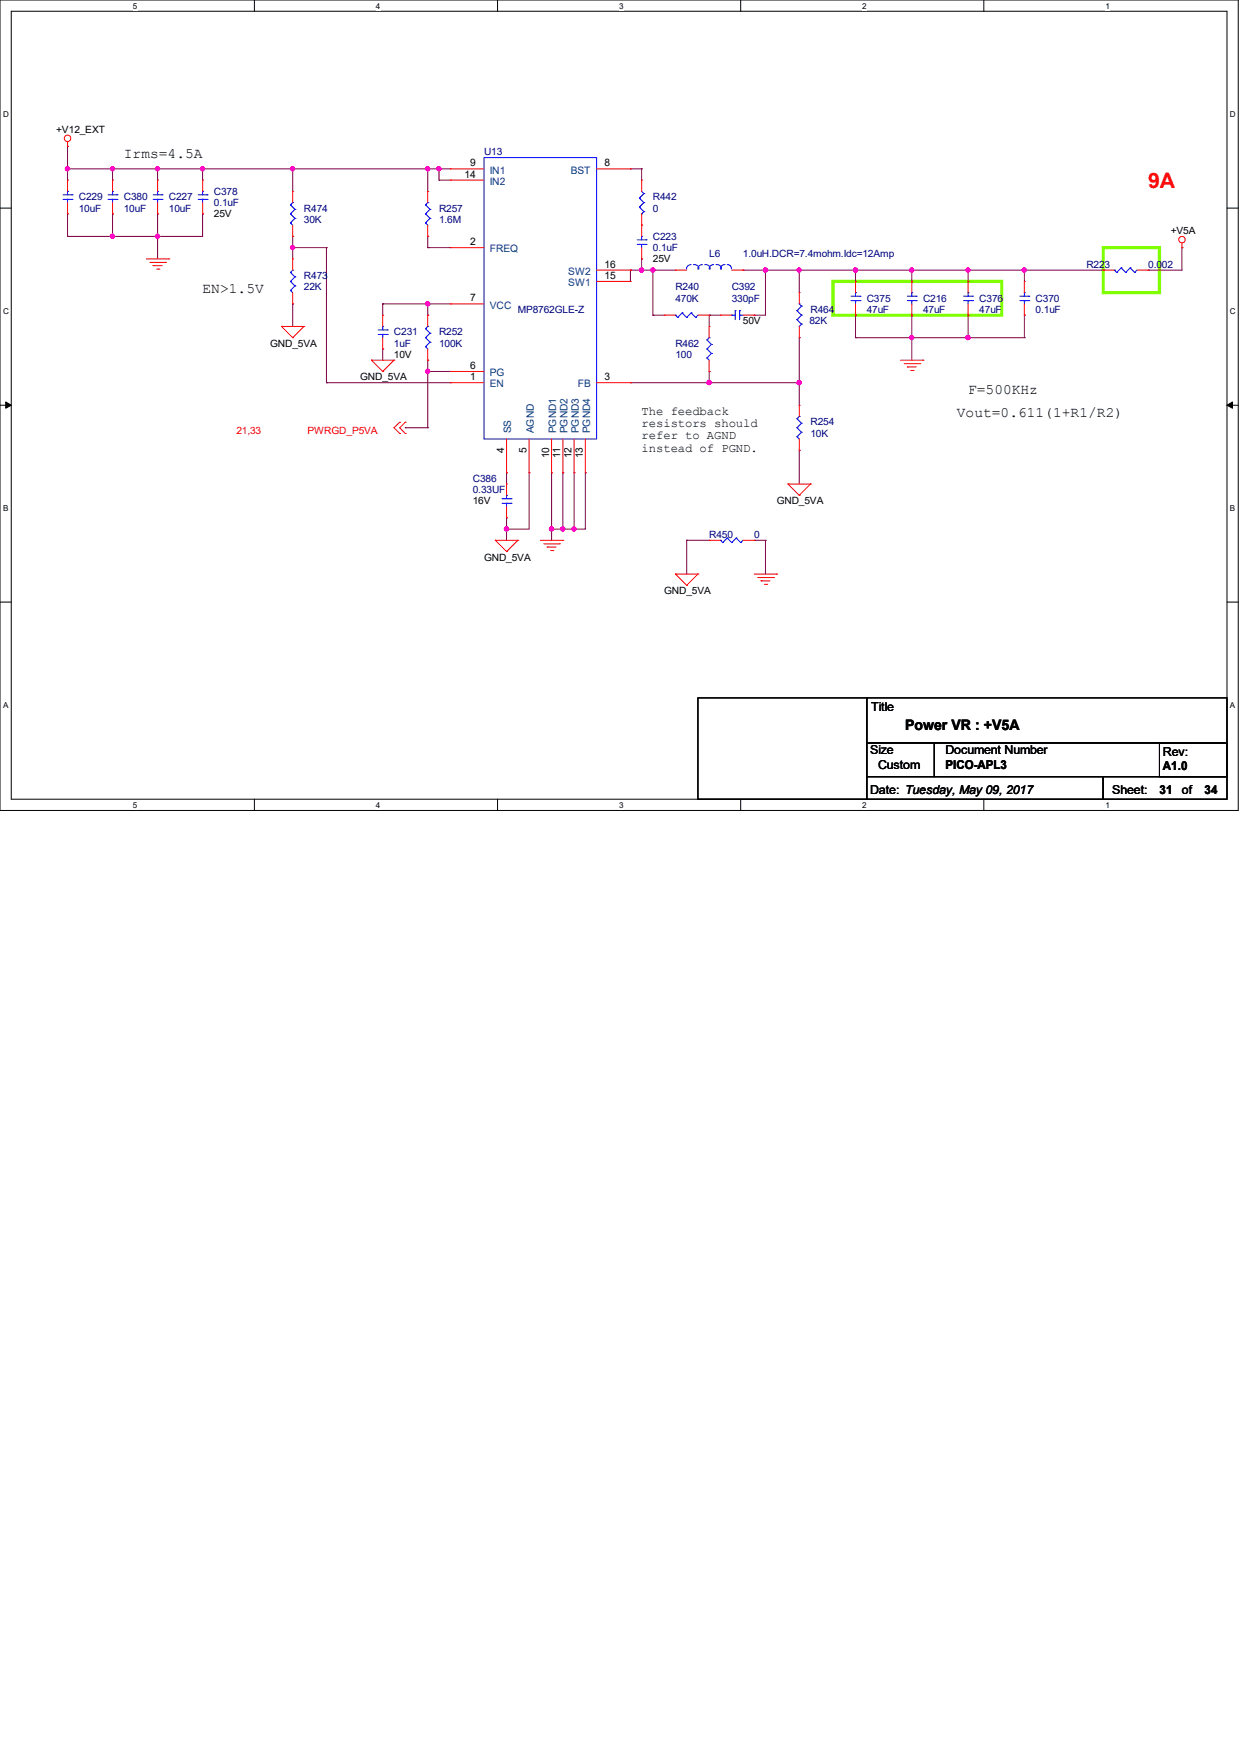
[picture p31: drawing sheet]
<svg xmlns="http://www.w3.org/2000/svg" width="210mm" height="297mm" viewBox="0 0 210 297" stroke-linecap="round" stroke-linejoin="round" font-family="sans-serif">
<defs><g id="words">
<text font-size="3.6" fill="#f00" x="194.3" y="31.9">9A</text>
<g font-size="2.5">
<text x="21" y="26.7">Irms=4.5A</text>
<text x="34.3" y="49.6">EN&gt;1.5V</text>
<text x="161.9" y="70.5">Vout=0.611(1+R1/R2)</text>
<text x="163.8" y="66.7">F=500KHz</text>
<text x="153.2" y="123.6">Power VR : +V5A</text>
</g>
<g font-size="2.1">
<text x="108.6" y="70.2">The feedback</text>
<text x="108.6" y="72.3">resistors should</text>
<text x="108.6" y="74.3">refer to AGND</text>
<text x="108.6" y="76.4">instead of PGND.</text>
<text x="147.4" y="120.4">Title</text>
<text x="147.3" y="127.6">Size</text>
<text x="148.6" y="130.1">Custom</text>
<text x="160" y="127.6">Document Number</text>
<text x="160" y="130.1">PICO-APL3</text>
<text x="196.8" y="128">Rev:</text>
<text x="196.8" y="130.3">A1.0</text>
<text x="147.3" y="134.3">Date: Tuesday, May 09, 2017</text>
<text x="188.2" y="134.3">Sheet:</text>
<text x="196.2" y="134.3">31</text>
<text x="200" y="134.3">of</text>
<text x="203.8" y="134.3">34</text>
</g>
<g font-size="1.7">
<text x="9.5" y="22.5">+V12_EXT</text>
<text x="79.6" y="28.2">9</text>
<text x="102.3" y="28.2">8</text>
<text x="78.6" y="30.1">14</text>
<text x="36.2" y="36.8">25V</text>
<text x="79.6" y="41.5">2</text>
<text x="198.1" y="39.6">+V5A</text>
<text x="102.3" y="45.3">16</text>
<text x="102.3" y="47.2">15</text>
<text x="110.5" y="44.4">25V</text>
<text x="79.6" y="51">7</text>
<text x="45.7" y="58.7">GND_5VA</text>
<text x="125.7" y="54.9">50V</text>
<text x="61" y="64.4">GND_5VA</text>
<text x="66.7" y="60.6">10V</text>
<text x="79.6" y="64.3">1</text>
<text x="79.6" y="62.4">6</text>
<text x="102.3" y="64.3">3</text>
<text x="85.3" y="76.6" transform="rotate(-90 85.3 76.6)">4</text>
<text x="89.1" y="76.6" transform="rotate(-90 89.1 76.6)">5</text>
<text x="92.9" y="77.6" transform="rotate(-90 92.9 77.6)">10</text>
<text x="94.8" y="77.6" transform="rotate(-90 94.8 77.6)">11</text>
<text x="96.7" y="77.6" transform="rotate(-90 96.7 77.6)">12</text>
<text x="98.6" y="77.6" transform="rotate(-90 98.6 77.6)">13</text>
<text x="80" y="85.3">16V</text>
<text x="131.4" y="85.3">GND_5VA</text>
<text x="81.9" y="94.9">GND_5VA</text>
<text x="112.4" y="100.6">GND_5VA</text>
</g>
<g font-size="1.7" fill="#000080">
<text x="81.9" y="26.3">U13</text>
<text x="13.3" y="33.9">C229</text>
<text x="13.3" y="35.8">10uF</text>
<text x="21" y="33.9">C380</text>
<text x="21" y="35.8">10uF</text>
<text x="28.6" y="33.9">C227</text>
<text x="28.6" y="35.8">10uF</text>
<text x="36.2" y="33">C378</text>
<text x="36.2" y="34.9">0.1uF</text>
<text x="51.4" y="35.8">R474</text>
<text x="74.3" y="35.8">R257</text>
<text x="110.5" y="33.9">R442</text>
<text x="110.5" y="35.8">0</text>
<text x="51.4" y="37.7">30K</text>
<text x="74.3" y="37.7">1.6M</text>
<text x="110.5" y="40.6">C223</text>
<text x="51.4" y="47.2">R473</text>
<text x="110.5" y="42.5">0.1uF</text>
<text x="120" y="43.4">L6</text>
<text x="125.7" y="43.4">1.0uH.DCR=7.4mohm.Idc=12Amp</text>
<text x="183.8" y="45.3">R223</text>
<text x="194.3" y="45.3">0.002</text>
<text x="51.4" y="49.1">22K</text>
<text x="87.6" y="53">MP8762GLE-Z</text>
<text x="114.3" y="49.1">R240</text>
<text x="114.3" y="51.1">470K</text>
<text x="123.8" y="49.1">C392</text>
<text x="123.8" y="51.1">330pF</text>
<text x="137.2" y="53">R464</text>
<text x="146.7" y="51.1">C375</text>
<text x="146.7" y="53">47uF</text>
<text x="156.2" y="51.1">C216</text>
<text x="156.2" y="53">47uF</text>
<text x="165.7" y="51.1">C376</text>
<text x="165.7" y="53">47uF</text>
<text x="175.3" y="51.1">C370</text>
<text x="175.3" y="53">0.1uF</text>
<text x="66.7" y="56.8">C231</text>
<text x="66.7" y="58.7">1uF</text>
<text x="74.3" y="56.8">R252</text>
<text x="74.3" y="58.7">100K</text>
<text x="114.3" y="58.7">R462</text>
<text x="137" y="54.9">82K</text>
<text x="114.3" y="60.6">100</text>
<text x="137.2" y="72">R254</text>
<text x="137.2" y="73.9">10K</text>
<text x="80" y="81.5">C386</text>
<text x="80" y="83.4">0.33UF</text>
<text x="120" y="91.1">R450</text>
<text x="127.6" y="91.1">0</text>
</g>
<g font-size="1.7" fill="#004080">
<text x="82.9" y="29.4">IN1</text>
<text x="96.6" y="29.4">BST</text>
<text x="82.9" y="31.3">IN2</text>
<text x="82.9" y="42.7">FREQ</text>
<text x="96.2" y="46.5">SW2</text>
<text x="82.9" y="52.2">VCC</text>
<text x="96.2" y="48.4">SW1</text>
<text x="82.9" y="65.6">EN</text>
<text x="82.9" y="63.7">PG</text>
<text x="97.8" y="65.6">FB</text>
<text x="86.5" y="73.3" transform="rotate(-90 86.5 73.3)">SS</text>
<text x="90.3" y="73.3" transform="rotate(-90 90.3 73.3)">AGND</text>
<text x="94.1" y="73.3" transform="rotate(-90 94.1 73.3)">PGND1</text>
<text x="96.1" y="73.3" transform="rotate(-90 96.1 73.3)">PGND2</text>
<text x="98" y="73.3" transform="rotate(-90 98 73.3)">PGND3</text>
<text x="99.9" y="73.3" transform="rotate(-90 99.9 73.3)">PGND4</text>
</g>
<g font-size="1.7" fill="#f00">
<text x="40" y="73.5">21,33</text>
<text x="52" y="73.5">PWRGD_P5VA</text>
</g>
<g font-size="1.4">
<text x="22.5" y="1.4">5</text>
<text x="63.6" y="1.4">4</text>
<text x="104.8" y="1.4">3</text>
<text x="145.9" y="1.4">2</text>
<text x="187.1" y="1.4">1</text>
<text x=".5" y="19.8">D</text>
<text x="208.2" y="19.8">D</text>
<text x=".5" y="53.1">C</text>
<text x="208.2" y="53.1">C</text>
<text x=".5" y="86.4">B</text>
<text x="208.2" y="86.4">B</text>
<text x=".5" y="119.8">A</text>
<text x="208.2" y="119.8">A</text>
<text x="22.5" y="136.7">5</text>
<text x="63.6" y="136.7">4</text>
<text x="104.8" y="136.7">3</text>
<text x="145.9" y="136.7">2</text>
<text x="187.1" y="136.7">1</text>
</g>
</g></defs>
<path d="M0 0h209.5v137.2h-209.5zM1.9 1.9h205.7v133.4h-205.7z" fill="none" stroke="#000" stroke-width=".17"/>
<g fill="#fff">
<path d="M22.5 .2h.7v1.5h-.7z"/>
<path d="M22.5 135.5h.7v1.5h-.7z"/>
</g>
<path d="M43.1 0v1.9M43.1 135.3v1.9" fill="none" stroke="#000" stroke-width=".17"/>
<g fill="#fff">
<path d="M63.6 .2h.8v1.5h-.8z"/>
<path d="M63.6 135.5h.8v1.5h-.8z"/>
</g>
<path d="M84.2 0v1.9M84.2 135.3v1.9" fill="none" stroke="#000" stroke-width=".17"/>
<g fill="#fff">
<path d="M104.8 .2h.7v1.5h-.7z"/>
<path d="M104.8 135.5h.7v1.5h-.7z"/>
</g>
<path d="M125.3 0v1.9M125.3 135.3v1.9" fill="none" stroke="#000" stroke-width=".17"/>
<g fill="#fff">
<path d="M145.9 .2h.8v1.5h-.8z"/>
<path d="M145.9 135.5h.8v1.5h-.8z"/>
</g>
<path d="M166.5 0v1.9M166.5 135.3v1.9" fill="none" stroke="#000" stroke-width=".17"/>
<g fill="#fff">
<path d="M187.1 .2h.7v1.5h-.7z"/>
<path d="M187.1 135.5h.7v1.5h-.7z"/>
<path d="M.5 18.5h1v1.6h-1z"/>
<path d="M208.2 18.5h.9v1.6h-.9z"/>
<path d="M.5 51.9h1v1.5h-1z"/>
<path d="M208.2 51.9h.9v1.5h-.9z"/>
</g>
<path d="M0 35.2h1.9M207.6 35.2h1.9" fill="none" stroke="#000" stroke-width=".17"/>
<g fill="#fff">
<path d="M.5 85.2h.9v1.5h-.9z"/>
<path d="M208.2 85.2h.8v1.5h-.8z"/>
</g>
<path d="M0 68.6h1.9M207.6 68.6h1.9" fill="none" stroke="#000" stroke-width=".17"/>
<path d="M1 68l.9 .6-.9 .5zM207.6 68.6l1-.6v1.1z" fill="#000" stroke="#000" stroke-width=".17"/>
<g fill="#fff">
<path d="M.5 118.5h.9v1.6h-.9z"/>
<path d="M208.2 118.5h.8v1.6h-.8z"/>
</g>
<path d="M0 101.9h1.9M118.1 118.1h28.6v17.2h-28.6zM146.7 118.1h60.9v7.6h-60.9zM207.6 101.9h1.9M146.7 125.7h11.4v5.7h-11.4zM146.7 131.4h40v3.9h-40zM158.1 125.7h49.5v5.7h-49.5zM186.7 131.4h20.9v3.9h-20.9zM196.2 125.7h11.4v5.7h-11.4z" fill="none" stroke="#000" stroke-width=".17"/>
<path d="M141 47.6h28.5v5.7h-28.5zM186.7 41.9h9.5v7.6h-9.5z" fill="none" stroke="#80ff00" stroke-width=".55"/>
<g fill="none" stroke="#800040" stroke-width=".17">
<path d="M11.4 24.8h.1M11.4 36.2h.1M11.4 28.6h.1M11.4 24.8v5.7M11.4 36.2v3.8M11.4 28.6h64.8M19 28.6h.1M19 36.2h.1M19 28.6v1.9M19 36.2v3.8M26.7 28.6h.1M26.7 36.2h.1"/>
<path d="M26.7 28.6v1.9M26.7 36.2v7.6M34.3 28.6h.1M34.3 36.2h.1M34.3 28.6v1.9M34.3 36.2v3.8h-22.9M49.5 28.6h.1M49.5 28.6v3.8M72.4 28.6h.1M72.4 28.6v3.8M74.3 28.6h.1M74.3 30.5h.1"/>
<path d="M74.3 28.6v1.9M74.3 30.5h1.9M106.7 28.6h.1M106.7 28.6h1.9M108.6 28.6h.1M108.6 28.6v1.9M11.4 40h.1M19 40h.1M26.7 40h.1M49.5 41.9h.1M49.5 40h.1M49.5 51.4h.1"/>
<path d="M49.5 41.9h5.7M49.5 40v3.8M49.5 51.4v3.8M55.2 41.9h.1M55.2 41.9v22.9M64.8 59.1h.1M64.8 51.4h.1M64.8 51.4v1.9M64.8 59.1v1.9M64.8 51.4h11.4M72.4 40h.1M72.4 41.9h.1"/>
<path d="M72.4 53.3h.1M72.4 51.4h.1M72.4 40v1.9M72.4 51.4v1.9M72.4 41.9h3.8M106.7 45.7h.1M106.7 45.7h7.6M106.7 45.7v1.9M108.6 43.8h.1M108.6 45.7h.1M108.6 43.8v1.9M110.5 45.7h.1"/>
<path d="M110.5 53.3h.1M110.5 45.7v7.6M110.5 53.3h1.9M120 53.3h.1M120 53.3h1.9M120 53.3v1.9M125.7 45.7h.1M125.7 45.7h61M127.6 53.3h.1M129.5 45.7h.1M129.5 45.7v7.6h-1.9M135.3 57.1h.1"/>
<path d="M135.3 45.7h.1M135.3 45.7v3.8M135.3 57.1v11.5M144.8 45.7h.1M144.8 53.3h.1M144.8 57.1h.1M144.8 45.7v1.9M144.8 53.3v3.8M144.8 57.1h28.6M154.3 53.3h.1M154.3 57.1h.1M154.3 45.7h.1"/>
<path d="M154.3 45.7v1.9M154.3 53.3v7.7M163.8 45.7h.1M163.8 53.3h.1M163.8 45.7v1.9M163.8 53.3v3.8M173.4 45.7h.1M173.4 57.1h.1M173.4 53.3h.1M173.4 45.7v1.9M173.4 53.3v3.8M186.7 45.7h.1"/>
<path d="M194.3 45.7h.1M200 41.9h.1M200 41.9v3.8h-5.7M55.2 64.8h.1M55.2 64.8h21M68.6 72.4h.1M68.6 72.4h3.8M72.4 61h.1M72.4 72.4h.1M72.4 61v11.4M72.4 62.9h3.8M76.2 62.9h.1"/>
<path d="M106.7 64.8h.1M106.7 64.8h28.6M120 62.9h.1M120 64.8h.1M120 62.9v1.9M135.3 76.2h.1M135.3 64.8h.1M135.3 76.2v5.7M85.7 89.5h.1M85.7 87.6h.1M85.7 80h.1M85.7 80v1.9"/>
<path d="M85.7 87.6v3.8M89.5 80h.1M89.5 80v9.5h-3.8M93.3 80h.1M93.3 89.5h.1M93.3 80v11.4M95.2 80h.1M95.2 89.5h.1M95.2 80v9.5M97.2 89.5h.1M97.2 80h.1M97.2 80v9.5"/>
<path d="M99.1 80h.1M99.1 80v9.5h-5.8M116.2 91.4h.1M116.2 91.4v5.8M116.2 91.4h3.8M127.6 91.4h.1M127.6 91.4h1.9M129.5 91.4h.1M129.5 91.4v5.8"/>
</g>
<g fill="#f0f" stroke="#f0f" stroke-width=".17">
<circle cx="19" cy="28.6" r=".36"/>
<circle cx="34.3" cy="28.6" r=".36"/>
<circle cx="26.6" cy="28.6" r=".36"/>
<circle cx="110.5" cy="45.7" r=".36"/>
<circle cx="135.2" cy="45.7" r=".36"/>
<circle cx="85.7" cy="89.5" r=".36"/>
<circle cx="95.2" cy="89.5" r=".36"/>
<circle cx="26.6" cy="40" r=".36"/>
<circle cx="163.8" cy="57.1" r=".36"/>
<circle cx="154.3" cy="57.1" r=".36"/>
<circle cx="93.3" cy="89.5" r=".36"/>
<circle cx="19" cy="40" r=".36"/>
<circle cx="108.6" cy="45.7" r=".36"/>
<circle cx="49.5" cy="41.9" r=".36"/>
<circle cx="129.5" cy="45.7" r=".36"/>
<circle cx="144.8" cy="45.7" r=".36"/>
<circle cx="163.8" cy="45.7" r=".36"/>
<circle cx="154.3" cy="45.7" r=".36"/>
<circle cx="135.2" cy="64.7" r=".36"/>
<circle cx="120" cy="64.7" r=".36"/>
<circle cx="72.4" cy="51.4" r=".36"/>
<circle cx="72.4" cy="62.8" r=".36"/>
<circle cx="74.3" cy="28.6" r=".36"/>
<circle cx="97.1" cy="89.5" r=".36"/>
<circle cx="72.4" cy="28.6" r=".36"/>
<circle cx="49.5" cy="28.6" r=".36"/>
<circle cx="11.4" cy="28.6" r=".36"/>
<circle cx="173.3" cy="45.7" r=".36"/>
</g>
<g fill="none" stroke="#f00" stroke-width=".17">
<path d="M11.4 24.8h.1M11.4 36.2h.1M11.4 30.5h.1M11.4 24v.8M11.4 30.5v1.9M11.4 34.3v1.9M19 36.2h.1M19 30.5h.1M19 30.5v1.9M19 34.3v1.9M26.7 36.2h.1M26.7 30.5h.1"/>
<path d="M26.7 30.5v1.9M26.7 34.3v1.9M34.3 36.2h.1M34.3 30.5h.1M34.3 30.5v1.9M34.3 34.3v1.9M49.5 32.4h.1M49.5 32.4v1.9M49.5 38.1v1.9M72.4 32.4h.1M72.4 32.4v1.9M72.4 38.1v1.9"/>
<path d="M76.2 28.6h.1M76.2 30.5h.1M76.2 28.6h5.7M76.2 30.5h5.7M101 28.6h5.7M106.7 28.6h.1M108.6 30.5h.1M108.6 38.1h.1M108.6 30.5v1.9M108.6 36.2v3.8M24.8 43.8h3.8M25.4 44.4h2.6"/>
<path d="M25.9 45h.1M25.9 45h1.5M26.5 45.6h.4M26.9 45.6h.1M28 44.4h.1M28.6 43.8h.1M47.6 55.2h.1M47.6 55.2h3.8M47.6 55.2l1.9 1.9M49.5 57.1h.1M49.5 51.4h.1M49.5 43.8h.1"/>
<path d="M49.5 40h.1M49.5 43.8v1.9M49.5 49.5v1.9M51.4 55.2h.1M51.4 55.2l-1.9 1.9M64.8 59.1h.1M64.8 53.3h.1M64.8 53.3v1.9M64.8 57.1v2M72.4 53.3h.1M72.4 40h.1M72.4 53.3v1.9"/>
<path d="M72.4 59.1v1.9M76.2 41.9h.1M76.2 51.4h.1M76.2 41.9h5.7M76.2 51.4h5.7M101 45.7h5.7M101 47.6h5.7M106.7 45.7h.1M106.7 47.6h.1M108.6 43.8h.1M108.6 41.9v1.9M112.4 53.3h.1"/>
<path d="M112.4 53.3h1.9M114.3 45.7h.1M114.3 45.7h1.9M118.1 53.3h1.9M120 55.2h.1M120 53.3h.1M120 55.2v1.9M121.9 53.3h.1M121.9 53.3h1.9M123.8 45.7h1.9M125.7 45.7h.1M125.7 53.3h1.9"/>
<path d="M127.6 53.3h.1M135.3 57.1h.1M135.3 49.5h.1M135.3 49.5v1.9M135.3 55.2v1.9M144.8 53.3h.1M144.8 47.6h.1M144.8 47.6v1.9M144.8 51.4v1.9M154.3 53.3h.1M154.3 47.6h.1M154.3 47.6v1.9"/>
<path d="M154.3 51.4v1.9M163.8 53.3h.1M163.8 47.6h.1M163.8 47.6v1.9M163.8 51.4v1.9M173.4 53.3h.1M173.4 47.6h.1M173.4 47.6v1.9M173.4 51.4v1.9M186.7 45.7h.1M186.7 45.7h1.9M192.4 45.7h1.9"/>
<path d="M194.3 45.7h.1M200 41.9h.1M200 41.1v.8M62.9 61h.1M62.9 61h3.8M62.9 61l1.9 1.9M64.8 62.9h.1M66.7 61h.1M66.7 61l-1.9 1.9M67.6 71.5h.1M67.6 73.4h.1M67.6 71.5l-.9 .9 .9 1"/>
<path d="M68.6 71.5h.1M68.6 73.4h.1M68.6 71.5l-1 .9 1 1M72.4 61h.1M76.2 64.8h.1M76.2 62.9h.1M76.2 64.8h5.7M76.2 62.9h5.7M85.7 74.3v5.7M89.5 74.3v5.7M93.3 74.3v5.7M95.2 74.3v5.7"/>
<path d="M97.2 74.3v5.7M99.1 74.3v5.7M101 64.8h5.7M106.7 64.8h.1M120 62.9h.1M120 61v1.9M135.3 76.2h.1M135.3 68.6h.1M135.3 68.6v1.9M135.3 74.3v1.9M152.4 61h3.8M153 61.6h2.7"/>
<path d="M153.5 62.1h.1M153.5 62.1h1.6M154.1 62.7h.4M154.5 62.7h.1M155.7 61.6h.1M156.2 61h.1M83.8 91.4h.1M83.8 91.4h3.8M83.8 91.4l1.9 1.9M85.7 93.3h.1M85.7 80h.1M85.7 87.6h.1"/>
<path d="M85.7 81.9h.1M85.7 81.9v1.9M85.7 85.7v1.9M87.6 91.4h.1M87.6 91.4l-1.9 1.9M89.5 80h.1M91.4 91.4h3.8M92 92h2.7M92.6 92.6h.1M92.6 92.6h1.5M93.2 93.2h.4M93.3 80h.1"/>
<path d="M93.6 93.2h.1M94.7 92h.1M95.2 91.4h.1M95.2 80h.1M97.2 80h.1M99.1 80h.1M114.3 97.2h.1M114.3 97.2h3.8M114.3 97.2l1.9 1.9M116.2 99.1h.1M118.1 97.2h.1M118.1 97.2l-1.9 1.9"/>
<path d="M120 91.4h.1M120 91.4h1.9M125.7 91.4h1.9M127.6 91.4h.1M127.6 97.2h3.8M128.2 97.7h2.7M128.8 98.3h.1M128.8 98.3h1.5M129.4 98.9h.4M129.8 98.9h.1M130.9 97.7h.1M131.4 97.2h.1"/>
<path d="M133.3 81.9h.1M133.3 81.9h3.9M133.3 81.9l2 1.9M135.3 83.8h.1M137.2 81.9h.1M137.2 81.9l-1.9 1.9"/>
<circle cx="11.4" cy="23.4" r=".55"/>
<circle cx="200" cy="40.6" r=".55"/>
</g>
<g fill="none" stroke="#00f" stroke-width=".17">
<path d="M10.7 33h1.5M10.7 33.7h1.5M11.4 32.4h.1M11.4 33.7h.1M11.4 32.4v.6M11.4 33.7v.6M12.2 33h.1M12.2 33.7h.1M18.3 33h1.5M18.3 33.7h1.5M19 32.4h.1M19 33.7h.1"/>
<path d="M19 32.4v.6M19 33.7v.6M19.8 33h.1M19.8 33.7h.1M25.9 33h1.5M25.9 33.7h1.5M26.7 32.4h.1M26.7 33.7h.1M26.7 32.4v.6M26.7 33.7v.6M27.4 33h.1M27.4 33.7h.1"/>
<path d="M33.5 33h1.6M33.5 33.7h1.6M34.3 32.4h.1M34.3 33.7h.1M34.3 32.4v.6M34.3 33.7v.6M35.1 33h.1M35.1 33.7h.1M49.1 34.7h.1M49.1 37.7h.1M49.1 36.2h.1M49.1 34.7l.8 .7"/>
<path d="M49.1 37.7l.4 .4M49.1 36.2l.8 .8M49.5 34.3h.1M49.5 34.3l-.4 .4M49.9 37h.1M49.9 35.4h.1M49.9 37l-.8 .7M49.9 35.4l-.8 .8M72 34.7h.1M72 37.7h.1M72 36.2h.1M72 34.7l.8 .7"/>
<path d="M72 37.7l.4 .4M72 36.2l.8 .8M72.4 34.3h.1M72.4 34.3l-.4 .4M72.8 37h.1M72.8 35.4h.1M72.8 37l-.8 .7M72.8 35.4l-.8 .8M81.9 26.7h19.1v47.6h-19.1zM108.2 33.5h.1M108.2 35.1h.1M108.2 35.1l.8 .7"/>
<path d="M108.2 33.5l.8 .8M108.6 36.2h.1M108.6 32.4l.4 .4M109 35.8h.1M109 32.8h.1M109 34.3h.1M109 35.8l-.4 .4M109 32.8l-.8 .7M109 34.3l-.8 .8M49.1 46.1h.1M49.1 49.1h.1M49.1 47.6h.1"/>
<path d="M49.1 46.1l.8 .8M49.1 49.1l.4 .4M49.1 47.6l.8 .8M49.5 45.7h.1M49.5 45.7l-.4 .4M49.9 48.4h.1M49.9 46.9h.1M49.9 48.4l-.8 .7M49.9 46.9l-.8 .7M64 55.8h1.5M64 56.6h1.5M64.8 55.2h.1"/>
<path d="M64.8 56.6h.1M64.8 55.2v.6M64.8 56.6v.5M65.5 55.8h.1M65.5 56.6h.1M72 55.6h.1M72 58.7h.1M72 57.1h.1M72 55.6l.8 .8M72 58.7l.4 .4M72 57.1l.8 .8M72.4 55.2h.1"/>
<path d="M72.4 55.2l-.4 .4M72.8 57.9h.1M72.8 56.4h.1M72.8 57.9l-.8 .8M72.8 56.4l-.8 .7M107.8 40.6h1.5M107.8 41.4h1.5M108.6 40h.1M108.6 41.4h.1M108.6 40v.6M108.6 41.4v.5M109.3 40.6h.1"/>
<path d="M109.3 41.4h.1M114.3 53.3h.1M114.3 53.3l.4 .4M114.7 53.7h.1M115.4 53h.1M115.4 53l-.7 .7M115.4 53l.8 .7M116.2 53.7h.1M117 53h.1M117 53l.7 .7M117 53l-.8 .7M117 44.8a.68 .68 0 0 0-.8 .7"/>
<path d="M117.4 44.8a.69 .69 0 0 1 .9 .8M117.7 53.7h.1M118.1 53.3l-.4 .4M118.9 44.8a.68 .68 0 0 0-.8 .7M119.3 44.8a.69 .69 0 0 1 .9 .8M119.6 57.5h.1M119.6 59.1h.1M119.6 57.5l.8 .8M119.6 59.1l.8 .7M120 57.1h.1M120 57.1l-.4 .4M120.4 59.8h.1"/>
<path d="M120.4 58.3h.1M120.4 59.8l-.8 .8M120.4 58.3l-.8 .8M120.8 44.8a.68 .68 0 0 0-.8 .7M121.2 44.8a.69 .69 0 0 1 .9 .8M122.7 44.8a.68 .68 0 0 0-.8 .7M123.1 44.8a.64 .64 0 0 1 .7 .7M123.8 53.3h.1M123.8 53.3h.6M124.4 52.6h.1M124.4 52.6v1.5M125.2 52.6h.1"/>
<path d="M125.2 53.3h.1M125.2 53.3h.5M125.2 52.6v1.5M134.9 54.1h.1M134.9 52.6h.1M134.9 54.1l.7 .8M134.9 52.6l.7 .7M135.3 51.4h.1M135.3 51.4l.3 .4M135.6 51.8h.1M135.6 54.9h.1M135.6 53.3h.1"/>
<path d="M135.6 51.8l-.7 .8M135.6 54.9l-.3 .3M135.6 53.3l-.7 .8M144 50.1h1.5M144 50.9h1.5M144.8 49.5h.1M144.8 50.9h.1M144.8 49.5v.6M144.8 50.9v.5M145.5 50.1h.1M145.5 50.9h.1M153.5 50.1h1.6"/>
<path d="M153.5 50.9h1.6M154.3 49.5h.1M154.3 50.9h.1M154.3 49.5v.6M154.3 50.9v.5M155.1 50.1h.1M155.1 50.9h.1M163.1 50.1h1.5M163.1 50.9h1.5M163.8 49.5h.1M163.8 50.9h.1M163.8 49.5v.6"/>
<path d="M163.8 50.9v.5M164.6 50.1h.1M164.6 50.9h.1M172.6 50.1h1.5M172.6 50.9h1.5M173.4 49.5h.1M173.4 50.9h.1M173.4 49.5v.6M173.4 50.9v.5M174.1 50.1h.1M174.1 50.9h.1M188.6 45.7h.1"/>
<path d="M188.6 45.7l.4 .4M189 46.1h.1M189.7 45.3h.1M189.7 45.3l-.7 .8M189.7 45.3l.8 .8M190.5 46.1h.1M191.3 45.3h.1M191.3 45.3l.7 .8M191.3 45.3l-.8 .8M192 46.1h.1M192.4 45.7l-.4 .4M119.6 60.6h.1"/>
<path d="M119.6 60.6l.4 .4M134.9 70.9h.1M134.9 73.9h.1M134.9 72.4h.1M134.9 70.9l.7 .7M134.9 73.9l.4 .4M134.9 72.4l.7 .8M135.3 70.5h.1M135.3 70.5l-.4 .4M135.6 73.2h.1M135.6 71.6h.1M135.6 73.2l-.7 .7"/>
<path d="M135.6 71.6l-.7 .8M85 84.4h1.5M85 85.2h1.5M85.7 83.8h.1M85.7 85.2h.1M85.7 83.8v.6M85.7 85.2v.5M86.5 84.4h.1M86.5 85.2h.1M121.9 91.4h.1M121.9 91.4l.4 .4M122.3 91.8h.1"/>
<path d="M123.1 91.1h.1M123.1 91.1l-.8 .7M123.1 91.1l.7 .7M123.8 91.8h.1M124.6 91.1h.1M124.6 91.1l.7 .7M124.6 91.1l-.8 .7M125.3 91.8h.1M125.7 91.4l-.4 .4"/>
</g>
<use href="#words"/>
</svg>
